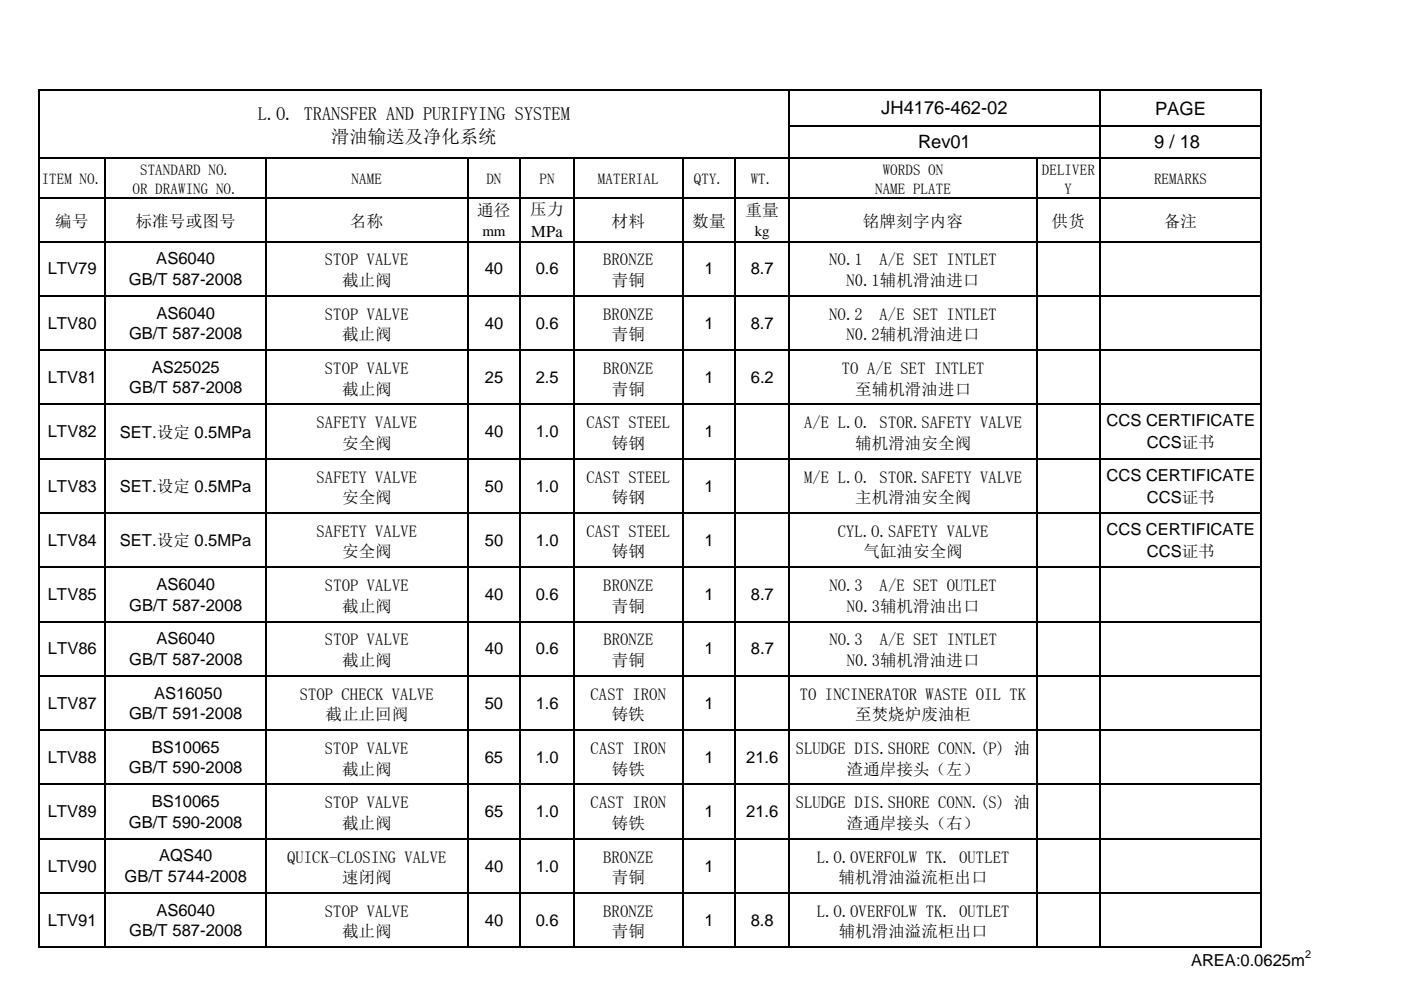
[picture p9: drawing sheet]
<svg xmlns="http://www.w3.org/2000/svg" width="297mm" height="210mm" viewBox="0 0 297 210" stroke-linecap="round" stroke-linejoin="round" font-family="sans-serif">
<defs><g id="words">
<g font-size="3.9">
<text x="54.6" y="25.4">L.O. TRANSFER AND PURIFYING SYSTEM</text>
<text x="186.9" y="24.1">JH4176-462-02</text>
<text x="244.9" y="24.3">PAGE</text>
<text x="70.2" y="30.2">滑油输送及净化系统</text>
<text x="194.6" y="31.3">Rev01</text>
<text x="244.7" y="31.3">9 / 18</text>
</g>
<g font-size="3.5">
<text x="101.2" y="45.9">通径</text>
<text x="112.4" y="45.7">压力</text>
<text x="158" y="45.9">重量</text>
<text x="11.7" y="48.1">编号</text>
<text x="28.7" y="48.1">标准号或图号</text>
<text x="74.2" y="48.1">名称</text>
<text x="112.6" y="50.2">MPa</text>
<text x="129.7" y="48.1">材料</text>
<text x="146.8" y="48.1">数量</text>
<text x="182.9" y="48.1">铭牌刻字内容</text>
<text x="223" y="48.1">供货</text>
<text x="246.8" y="48.1">备注</text>
<text x="10.1" y="58.2">LTV79</text>
<text x="33.1" y="56">AS6040</text>
<text x="68.9" y="56.3">STOP VALVE</text>
<text x="102.8" y="58.2">40</text>
<text x="113.6" y="58.2">0.6</text>
<text x="127.9" y="56.3">BRONZE</text>
<text x="149.4" y="58.2">1</text>
<text x="159.2" y="58.2">8.7</text>
<text x="175.8" y="56.3">NO.1</text>
<text x="186.5" y="56.3">A/E SET INTLET</text>
<text x="27.3" y="60.4">GB/T 587-2008</text>
<text x="72.5" y="60.7">截止阀</text>
<text x="129.7" y="60.7">青铜</text>
<text x="179.5" y="60.7">N0.1辅机滑油进口</text>
<text x="10.1" y="69.7">LTV80</text>
<text x="27.4" y="71.9">GB/T 587-2008</text>
<text x="33.2" y="67.6">AS6040</text>
<text x="68.9" y="67.8">STOP VALVE</text>
<text x="102.8" y="69.7">40</text>
<text x="113.6" y="69.7">0.6</text>
<text x="127.9" y="67.8">BRONZE</text>
<text x="149.4" y="69.7">1</text>
<text x="159.2" y="69.7">8.7</text>
<text x="175.8" y="67.8">NO.2</text>
<text x="186.5" y="67.8">A/E SET INTLET</text>
<text x="72.5" y="72.2">截止阀</text>
<text x="129.7" y="72.2">青铜</text>
<text x="179.5" y="72.2">N0.2辅机滑油进口</text>
<text x="10.1" y="81.2">LTV81</text>
<text x="27.4" y="83.4">GB/T 587-2008</text>
<text x="32.2" y="79.1">AS25025</text>
<text x="68.9" y="79.3">STOP VALVE</text>
<text x="72.5" y="83.7">截止阀</text>
<text x="102.8" y="81.2">25</text>
<text x="113.6" y="81.2">2.5</text>
<text x="127.9" y="79.3">BRONZE</text>
<text x="129.7" y="83.7">青铜</text>
<text x="149.4" y="81.2">1</text>
<text x="159.2" y="81.2">6.2</text>
<text x="178.5" y="79.3">TO A/E SET INTLET</text>
<text x="181.3" y="83.7">至辅机滑油进口</text>
<text x="10.1" y="92.7">LTV82</text>
<text x="25.4" y="92.9">SET.设定 0.5MPa</text>
<text x="67.1" y="90.8">SAFETY VALVE</text>
<text x="72.5" y="95.2">安全阀</text>
<text x="102.8" y="92.7">40</text>
<text x="113.6" y="92.7">1.0</text>
<text x="124.4" y="90.8">CAST STEEL</text>
<text x="129.7" y="95.2">铸钢</text>
<text x="149.4" y="92.7">1</text>
<text x="170.5" y="90.8">A/E L.O. STOR.SAFETY VALVE</text>
<text x="181.3" y="95.2">辅机滑油安全阀</text>
<text x="234.6" y="90.5">CCS CERTIFICATE</text>
<text x="243.1" y="95.1">CCS证书</text>
<text x="234.6" y="102">CCS CERTIFICATE</text>
<text x="10.1" y="104.3">LTV83</text>
<text x="25.4" y="104.4">SET.设定 0.5MPa</text>
<text x="67.1" y="102.4">SAFETY VALVE</text>
<text x="72.5" y="106.7">安全阀</text>
<text x="102.8" y="104.3">50</text>
<text x="113.6" y="104.3">1.0</text>
<text x="124.4" y="102.4">CAST STEEL</text>
<text x="129.7" y="106.7">铸钢</text>
<text x="149.4" y="104.3">1</text>
<text x="170.5" y="102.4">M/E L.O. STOR.SAFETY VALVE</text>
<text x="181.3" y="106.7">主机滑油安全阀</text>
<text x="243.1" y="106.6">CCS证书</text>
<text x="67.1" y="113.9">SAFETY VALVE</text>
<text x="124.4" y="113.9">CAST STEEL</text>
<text x="177.6" y="113.9">CYL.O.SAFETY VALVE</text>
<text x="234.6" y="113.5">CCS CERTIFICATE</text>
<text x="10.1" y="115.8">LTV84</text>
<text x="25.4" y="115.9">SET.设定 0.5MPa</text>
<text x="72.5" y="118.2">安全阀</text>
<text x="102.8" y="115.8">50</text>
<text x="113.6" y="115.8">1.0</text>
<text x="129.7" y="118.2">铸钢</text>
<text x="149.4" y="115.8">1</text>
<text x="183.1" y="118.2">气缸油安全阀</text>
<text x="243.1" y="118.1">CCS证书</text>
<text x="33.2" y="125.1">AS6040</text>
<text x="68.9" y="125.4">STOP VALVE</text>
<text x="127.9" y="125.4">BRONZE</text>
<text x="175.8" y="125.4">NO.3</text>
<text x="186.5" y="125.4">A/E SET OUTLET</text>
<text x="10.1" y="127.3">LTV85</text>
<text x="27.4" y="129.5">GB/T 587-2008</text>
<text x="72.5" y="129.7">截止阀</text>
<text x="102.8" y="127.3">40</text>
<text x="113.6" y="127.3">0.6</text>
<text x="129.7" y="129.7">青铜</text>
<text x="149.4" y="127.3">1</text>
<text x="159.2" y="127.3">8.7</text>
<text x="179.5" y="129.7">N0.3辅机滑油出口</text>
<text x="33.2" y="136.6">AS6040</text>
<text x="68.9" y="136.9">STOP VALVE</text>
<text x="127.9" y="136.9">BRONZE</text>
<text x="175.8" y="136.9">NO.3</text>
<text x="186.5" y="136.9">A/E SET INTLET</text>
<text x="10.1" y="138.8">LTV86</text>
<text x="27.4" y="141">GB/T 587-2008</text>
<text x="72.5" y="141.3">截止阀</text>
<text x="102.8" y="138.8">40</text>
<text x="113.6" y="138.8">0.6</text>
<text x="129.7" y="141.3">青铜</text>
<text x="149.4" y="138.8">1</text>
<text x="159.2" y="138.8">8.7</text>
<text x="179.5" y="141.3">N0.3辅机滑油进口</text>
<text x="32.7" y="148.2">AS16050</text>
<text x="63.5" y="148.4">STOP CHECK VALVE</text>
<text x="125.2" y="148.4">CAST IRON</text>
<text x="169.6" y="148.4">TO INCINERATOR WASTE OIL TK</text>
<text x="10.1" y="150.3">LTV87</text>
<text x="27.4" y="152.5">GB/T 591-2008</text>
<text x="69" y="152.8">截止止回阀</text>
<text x="102.8" y="150.3">50</text>
<text x="113.6" y="150.3">1.6</text>
<text x="129.7" y="152.8">铸铁</text>
<text x="149.3" y="150.3">1</text>
<text x="181.3" y="152.8">至焚烧炉废油柜</text>
<text x="10.1" y="161.8">LTV88</text>
<text x="32.2" y="159.7">BS10065</text>
<text x="68.9" y="159.9">STOP VALVE</text>
<text x="102.8" y="161.8">65</text>
<text x="113.6" y="161.8">1.0</text>
<text x="125.2" y="159.9">CAST IRON</text>
<text x="149.4" y="161.8">1</text>
<text x="158.2" y="161.8">21.6</text>
<text x="168.7" y="159.9">SLUDGE DIS.SHORE CONN.(P) 油</text>
<text x="27.3" y="164">GB/T 590-2008</text>
<text x="72.5" y="164.3">截止阀</text>
<text x="129.7" y="164.3">铸铁</text>
<text x="179.5" y="164.3">渣通岸接头（左）</text>
<text x="10.1" y="173.3">LTV89</text>
<text x="32.2" y="171.2">BS10065</text>
<text x="68.9" y="171.4">STOP VALVE</text>
<text x="102.8" y="173.3">65</text>
<text x="113.6" y="173.3">1.0</text>
<text x="125.2" y="171.4">CAST IRON</text>
<text x="149.4" y="173.3">1</text>
<text x="158.2" y="173.3">21.6</text>
<text x="168.7" y="171.4">SLUDGE DIS.SHORE CONN.(S) 油</text>
<text x="27.3" y="175.5">GB/T 590-2008</text>
<text x="72.5" y="175.8">截止阀</text>
<text x="129.7" y="175.8">铸铁</text>
<text x="179.5" y="175.8">渣通岸接头（右）</text>
<text x="10.1" y="184.9">LTV90</text>
<text x="33.7" y="182.7">AQS40</text>
<text x="60.9" y="183">QUICK-CLOSING VALVE</text>
<text x="102.8" y="184.9">40</text>
<text x="113.6" y="184.9">1.0</text>
<text x="127.9" y="183">BRONZE</text>
<text x="149.4" y="184.9">1</text>
<text x="173.1" y="183">L.O.OVERFOLW TK. OUTLET</text>
<text x="26.4" y="187.1">GB/T 5744-2008</text>
<text x="72.5" y="187.3">速闭阀</text>
<text x="129.7" y="187.3">青铜</text>
<text x="177.8" y="187.3">辅机滑油溢流柜出口</text>
<text x="10.1" y="196.4">LTV91</text>
<text x="33.2" y="194.2">AS6040</text>
<text x="68.9" y="194.5">STOP VALVE</text>
<text x="102.8" y="196.4">40</text>
<text x="113.6" y="196.4">0.6</text>
<text x="127.9" y="194.5">BRONZE</text>
<text x="149.4" y="196.4">1</text>
<text x="159.2" y="196.4">8.8</text>
<text x="173.2" y="194.5">L.O.OVERFOLW TK. OUTLET</text>
<text x="27.4" y="198.6">GB/T 587-2008</text>
<text x="72.5" y="198.8">截止阀</text>
<text x="129.7" y="198.8">青铜</text>
<text x="177.8" y="198.8">辅机滑油溢流柜出口</text>
<text x="252.5" y="204.9">AREA:0.0625m</text>
</g>
<g font-size="3.2">
<text x="8.8" y="39.1">ITEM NO.</text>
<text x="28.1" y="41.1">OR DRAWING NO.</text>
<text x="29.7" y="37.1">STANDARD NO.</text>
<text x="74.5" y="39.1">NAME</text>
<text x="103.1" y="39.1">DN</text>
<text x="114.4" y="39.1">PN</text>
<text x="126.8" y="39.1">MATERIAL</text>
<text x="147.1" y="39.1">QTY.</text>
<text x="159.2" y="39.1">WT.</text>
<text x="185.5" y="41.1">NAME PLATE</text>
<text x="187.2" y="37.1">WORDS ON</text>
<text x="220.9" y="37.1">DELIVER</text>
<text x="225.7" y="41.1">Y</text>
<text x="244.7" y="39.1">REMARKS</text>
<text x="102.3" y="50">mm</text>
<text x="160" y="50">kg</text>
</g>
<text font-size="2.3" x="276.7" y="203.2">2</text>
</g></defs>
<g fill="none" stroke="#000" stroke-width=".34">
<path d="M8.2 19v182.1M8.3 19.2h259.2M167.3 19.3v181.8M233.2 19.3v181.8M267.4 19.3v181.8M8.3 33.5h259.2M22.3 33.7v167.4M56.3 33.7v167.4M99.1 33.7v167.4M110.3 33.7v167.4M121.7 33.7v167.4M144.7 33.7v167.4"/>
<path d="M155.9 33.7v167.4M167.4 26.7h100.1M219.8 33.7v167.4M8.3 42h259.2M8.3 51.2h259.2M8.3 62.7h259.2M8.3 74.3h259.2M8.3 85.8h259.2M8.3 97.3h259.2M8.3 108.8h259.2M8.3 120.3h259.2M8.3 131.8h259.2"/>
<path d="M8.3 143.3h259.2M8.3 154.9h259.2M8.3 166.4h259.2M8.3 177.9h259.2M8.3 189.4h259.2M8.3 200.9h259.2"/>
</g>
<use href="#words"/>
</svg>
